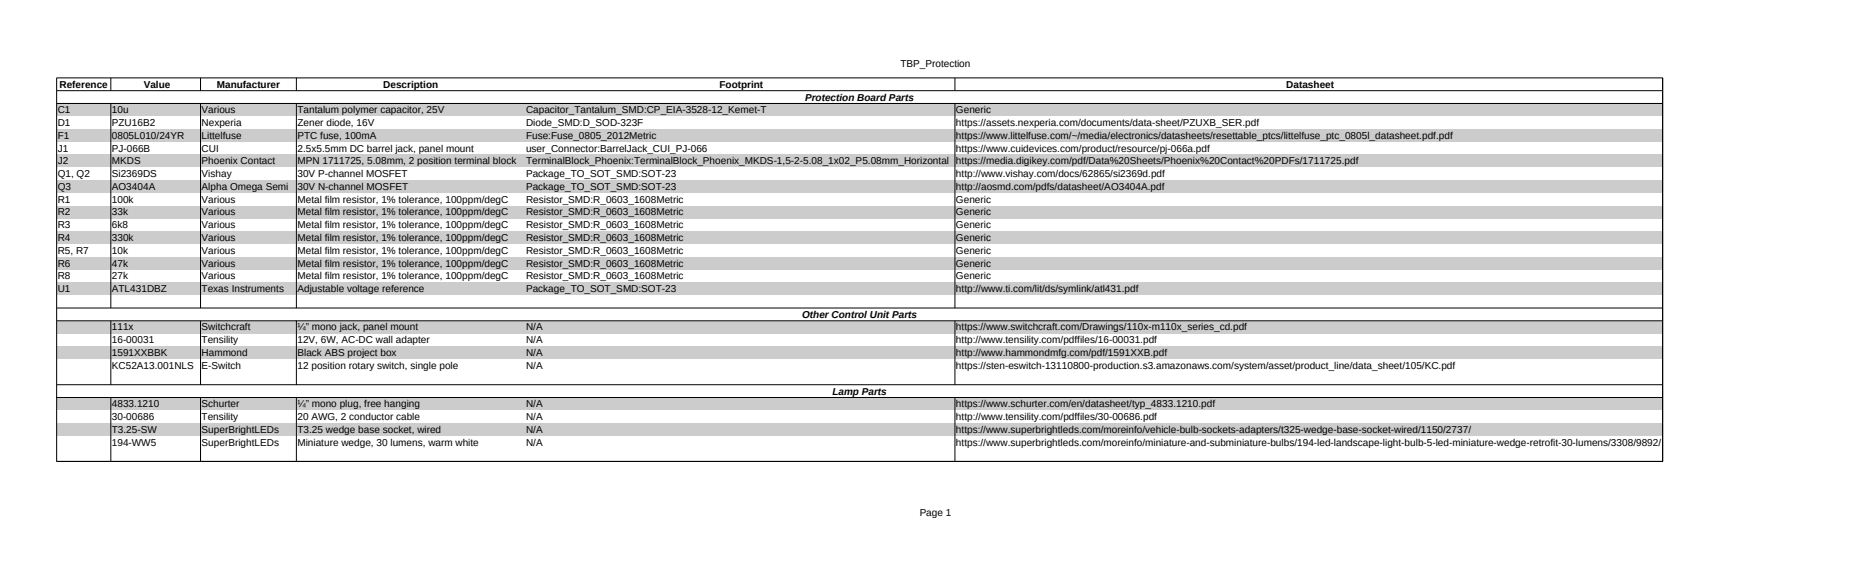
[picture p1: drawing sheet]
<svg xmlns="http://www.w3.org/2000/svg" width="660mm" height="203mm" viewBox="0 0 660 203" stroke-linecap="round" stroke-linejoin="round" font-family="sans-serif">
<defs><g id="words">
<g font-size="3.5">
<text x="317.9" y="23.7">TBP_Protection</text>
<text x="21" y="30.9">Reference</text>
<text x="50.7" y="30.9">Value</text>
<text x="76.5" y="30.9">Manufacturer</text>
<text x="135.3" y="30.9">Description</text>
<text x="254" y="30.9">Footprint</text>
<text x="284.2" y="35.5">Protection Board Parts</text>
<text x="454" y="30.9">Datasheet</text>
<text x="20.4" y="39.9">C1</text>
<text x="39.5" y="39.9">10u</text>
<text x="71.2" y="39.9">Various</text>
<text x="105" y="39.9">Tantalum polymer capacitor, 25V</text>
<text x="185.7" y="39.9">Capacitor_Tantalum_SMD:CP_EIA-3528-12_Kemet-T</text>
<text x="337.4" y="39.9">Generic</text>
<text x="20.4" y="44.5">D1</text>
<text x="39.5" y="44.5">PZU16B2</text>
<text x="71.2" y="44.5">Nexperia</text>
<text x="105" y="44.5">Zener diode, 16V</text>
<text x="185.7" y="44.5">Diode_SMD:D_SOD-323F</text>
<text x="337.4" y="44.5">https://assets.nexperia.com/documents/data-sheet/PZUXB_SER.pdf</text>
<text x="20.4" y="49">F1</text>
<text x="20.4" y="53.5">J1</text>
<text x="39.5" y="53.5">PJ-066B</text>
<text x="39.5" y="49">0805L010/24YR</text>
<text x="71.2" y="49">Littelfuse</text>
<text x="71.2" y="53.5">CUI</text>
<text x="105" y="49">PTC fuse, 100mA</text>
<text x="105" y="53.5">2.5x5.5mm DC barrel jack, panel mount</text>
<text x="185.7" y="49">Fuse:Fuse_0805_2012Metric</text>
<text x="185.7" y="53.5">user_Connector:BarrelJack_CUI_PJ-066</text>
<text x="337.4" y="49">https://www.littelfuse.com/~/media/electronics/datasheets/resettable_ptcs/littelfuse_ptc_0805l_datasheet.pdf.pdf</text>
<text x="337.4" y="53.5">https://www.cuidevices.com/product/resource/pj-066a.pdf</text>
<text x="20.4" y="58">J2</text>
<text x="39.5" y="58">MKDS</text>
<text x="71.2" y="58">Phoenix Contact</text>
<text x="105" y="58">MPN 1711725, 5.08mm, 2 position terminal block</text>
<text x="185.7" y="58">TerminalBlock_Phoenix:TerminalBlock_Phoenix_MKDS-1,5-2-5.08_1x02_P5.08mm_Horizontal</text>
<text x="337.4" y="58">https://media.digikey.com/pdf/Data%20Sheets/Phoenix%20Contact%20PDFs/1711725.pdf</text>
<text x="20.4" y="62.5">Q1, Q2</text>
<text x="39.5" y="62.5">Si2369DS</text>
<text x="71.2" y="62.5">Vishay</text>
<text x="105" y="62.5">30V P-channel MOSFET</text>
<text x="185.7" y="62.5">Package_TO_SOT_SMD:SOT-23</text>
<text x="337.4" y="62.5">http://www.vishay.com/docs/62865/si2369d.pdf</text>
<text x="20.4" y="67">Q3</text>
<text x="20.4" y="71.5">R1</text>
<text x="39.5" y="67">AO3404A</text>
<text x="39.5" y="71.5">100k</text>
<text x="71.2" y="67">Alpha Omega Semi</text>
<text x="71.2" y="71.5">Various</text>
<text x="105" y="67">30V N-channel MOSFET</text>
<text x="105" y="71.5">Metal film resistor, 1% tolerance, 100ppm/degC</text>
<text x="185.7" y="67">Package_TO_SOT_SMD:SOT-23</text>
<text x="185.7" y="71.5">Resistor_SMD:R_0603_1608Metric</text>
<text x="337.4" y="67">http://aosmd.com/pdfs/datasheet/AO3404A.pdf</text>
<text x="337.4" y="71.5">Generic</text>
<text x="20.4" y="76">R2</text>
<text x="39.5" y="76">33k</text>
<text x="71.2" y="76">Various</text>
<text x="105" y="76">Metal film resistor, 1% tolerance, 100ppm/degC</text>
<text x="185.7" y="76">Resistor_SMD:R_0603_1608Metric</text>
<text x="337.4" y="76">Generic</text>
<text x="20.4" y="80.5">R3</text>
<text x="39.5" y="80.5">6k8</text>
<text x="71.2" y="80.5">Various</text>
<text x="105" y="80.5">Metal film resistor, 1% tolerance, 100ppm/degC</text>
<text x="185.7" y="80.5">Resistor_SMD:R_0603_1608Metric</text>
<text x="337.4" y="80.5">Generic</text>
<text x="20.4" y="85">R4</text>
<text x="20.4" y="89.5">R5, R7</text>
<text x="39.5" y="85">330k</text>
<text x="39.5" y="89.5">10k</text>
<text x="71.2" y="85">Various</text>
<text x="71.2" y="89.5">Various</text>
<text x="105" y="85">Metal film resistor, 1% tolerance, 100ppm/degC</text>
<text x="105" y="89.5">Metal film resistor, 1% tolerance, 100ppm/degC</text>
<text x="185.7" y="85">Resistor_SMD:R_0603_1608Metric</text>
<text x="185.7" y="89.5">Resistor_SMD:R_0603_1608Metric</text>
<text x="337.4" y="85">Generic</text>
<text x="337.4" y="89.5">Generic</text>
<text x="20.4" y="94">R6</text>
<text x="39.5" y="94">47k</text>
<text x="71.2" y="94">Various</text>
<text x="105" y="94">Metal film resistor, 1% tolerance, 100ppm/degC</text>
<text x="185.7" y="94">Resistor_SMD:R_0603_1608Metric</text>
<text x="337.4" y="94">Generic</text>
<text x="20.4" y="98.6">R8</text>
<text x="39.5" y="98.6">27k</text>
<text x="71.2" y="98.6">Various</text>
<text x="105" y="98.6">Metal film resistor, 1% tolerance, 100ppm/degC</text>
<text x="185.7" y="98.6">Resistor_SMD:R_0603_1608Metric</text>
<text x="337.4" y="98.6">Generic</text>
<text x="20.4" y="103.1">U1</text>
<text x="39.5" y="103.1">ATL431DBZ</text>
<text x="71.2" y="103.1">Texas Instruments</text>
<text x="105" y="103.1">Adjustable voltage reference</text>
<text x="185.7" y="103.1">Package_TO_SOT_SMD:SOT-23</text>
<text x="337.4" y="103.1">http://www.ti.com/lit/ds/symlink/atl431.pdf</text>
<text x="283.1" y="112.2">Other Control Unit Parts</text>
<text x="39.5" y="116.6">111x</text>
<text x="71.2" y="116.6">Switchcraft</text>
<text x="105" y="116.6">¼” mono jack, panel mount</text>
<text x="185.7" y="116.6">N/A</text>
<text x="337.4" y="116.6">https://www.switchcraft.com/Drawings/110x-m110x_series_cd.pdf</text>
<text x="39.5" y="121.1">16-00031</text>
<text x="39.5" y="125.6">1591XXBBK</text>
<text x="71.2" y="121.1">Tensility</text>
<text x="71.2" y="125.6">Hammond</text>
<text x="105" y="121.1">12V, 6W, AC-DC wall adapter</text>
<text x="105" y="125.6">Black ABS project box</text>
<text x="185.7" y="121.1">N/A</text>
<text x="185.7" y="125.6">N/A</text>
<text x="337.4" y="121.1">http://www.tensility.com/pdffiles/16-00031.pdf</text>
<text x="337.4" y="125.6">http://www.hammondmfg.com/pdf/1591XXB.pdf</text>
<text x="39.5" y="130.1">KC52A13.001NLS</text>
<text x="71.2" y="130.1">E-Switch</text>
<text x="105" y="130.1">12 position rotary switch, single pole</text>
<text x="185.7" y="130.1">N/A</text>
<text x="337.4" y="130.1">https://sten-eswitch-13110800-production.s3.amazonaws.com/system/asset/product_line/data_sheet/105/KC.pdf</text>
<text x="39.5" y="143.7">4833.1210</text>
<text x="71.2" y="143.7">Schurter</text>
<text x="105" y="143.7">¼” mono plug, free hanging</text>
<text x="185.7" y="143.7">N/A</text>
<text x="293.8" y="139.2">Lamp Parts</text>
<text x="337.4" y="143.7">https://www.schurter.com/en/datasheet/typ_4833.1210.pdf</text>
<text x="39.5" y="148.2">30-00686</text>
<text x="71.2" y="148.2">Tensility</text>
<text x="105" y="148.2">20 AWG, 2 conductor cable</text>
<text x="185.7" y="148.2">N/A</text>
<text x="337.4" y="148.2">http://www.tensility.com/pdffiles/30-00686.pdf</text>
<text x="39.5" y="152.7">T3.25-SW</text>
<text x="71.2" y="152.7">SuperBrightLEDs</text>
<text x="105" y="152.7">T3.25 wedge base socket, wired</text>
<text x="185.7" y="152.7">N/A</text>
<text x="337.4" y="152.7">https://www.superbrightleds.com/moreinfo/vehicle-bulb-sockets-adapters/t325-wedge-base-socket-wired/1150/2737/</text>
<text x="39.5" y="157.2">194-WW5</text>
<text x="71.2" y="157.2">SuperBrightLEDs</text>
<text x="105" y="157.2">Miniature wedge, 30 lumens, warm white</text>
<text x="185.7" y="157.2">N/A</text>
<text x="337.4" y="157.2">https://www.superbrightleds.com/moreinfo/miniature-and-subminiature-bulbs/194-led-landscape-light-bulb-5-led-miniature-wedge-retrofit-30-lumens/3308/9892/</text>
<text x="324.6" y="181.9">Page 1</text>
</g>
</g></defs>
<g fill="#ccc">
<path d="M20 36.5h566.8v4.5h-566.8z" fill-rule="evenodd"/>
<path d="M20 45.5h566.8v4.5h-566.8z" fill-rule="evenodd"/>
<path d="M20 54.5h566.8v4.5h-566.8z" fill-rule="evenodd"/>
<path d="M20 63.5h566.8v4.6h-566.8z" fill-rule="evenodd"/>
<path d="M20 72.5h566.8v4.6h-566.8z" fill-rule="evenodd"/>
<path d="M20 81.6h566.8v4.5h-566.8z" fill-rule="evenodd"/>
<path d="M20 90.6h566.8v4.5h-566.8z" fill-rule="evenodd"/>
<path d="M20 99.6h566.8v4.5h-566.8z" fill-rule="evenodd"/>
<path d="M20 113.1h566.8v4.6h-566.8z" fill-rule="evenodd"/>
<path d="M20 122.2h566.8v4.5h-566.8z" fill-rule="evenodd"/>
<path d="M20 140.2h566.8v4.5h-566.8z" fill-rule="evenodd"/>
<path d="M20 149.2h566.8v4.5h-566.8z" fill-rule="evenodd"/>
</g>
<g fill="none" stroke="#000" stroke-width=".35">
<path d="M20 27.5h566.9v135.3h-566.9M20 32h566.9M20 36.5h566.9M20 27.5v135.3M39.1 27.5v4.5M39.1 36.5v72.2M70.8 27.5v4.5M70.8 36.5v72.2M104.6 27.5v4.5M104.6 36.5v72.2M337.1 27.5v4.5M337.1 36.5v72.2"/>
<path d="M20 108.7h566.9M20 113.2h566.9M39.1 113.1v22.6M70.8 113.1v22.6M104.6 113.1v22.6M337.1 113.1v22.6M20 135.7h566.9M20 140.2h566.9M39.1 140.2v22.6M70.8 140.2v22.6M104.6 140.2v22.6M337.1 140.2v22.6"/>
</g>
<use href="#words"/>
</svg>
